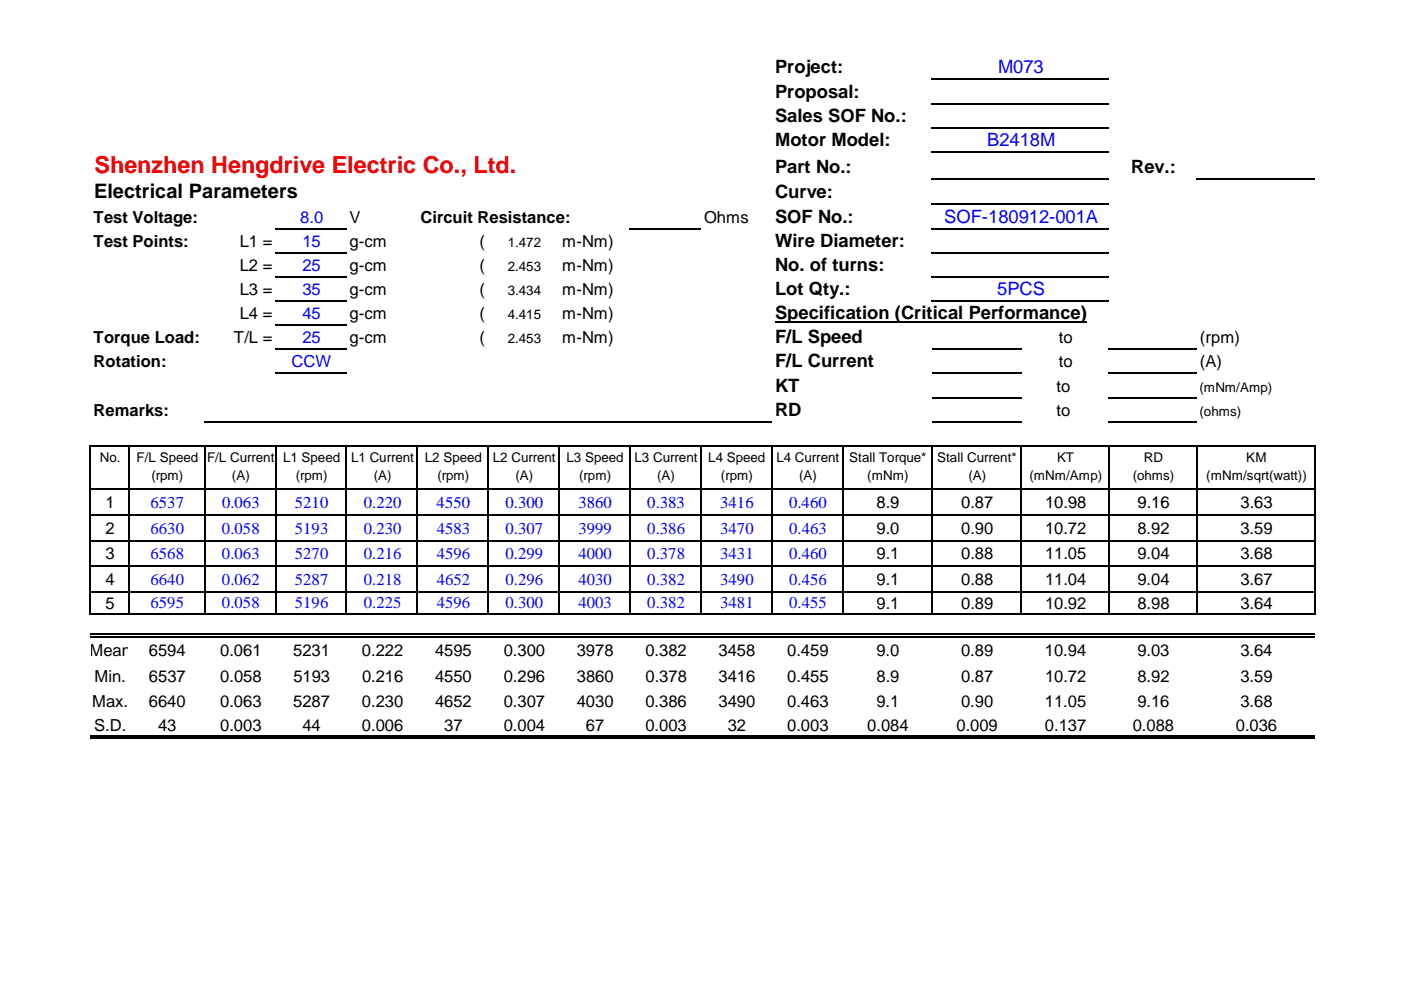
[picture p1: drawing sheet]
<svg xmlns="http://www.w3.org/2000/svg" width="297mm" height="210mm" viewBox="0 0 297 210" stroke-linecap="round" stroke-linejoin="round" font-family="sans-serif">
<defs><g id="words">
<text font-size="5" fill="#f00" x="20.1" y="36.7">Shenzhen Hengdrive Electric Co., Ltd.</text>
<text font-size="4.2" x="19.9" y="42.1">Electrical Parameters</text>
<g font-size="3.9">
<text x="164.3" y="15.5">Project:</text>
<text x="164.3" y="20.8">Proposal:</text>
<text x="164.3" y="26">Sales SOF No.:</text>
<text x="164.3" y="31.1">Motor Model:</text>
<text x="164.3" y="36.7">Part No.:</text>
<text x="239.9" y="36.7">Rev.:</text>
<text x="164.3" y="42.1">Curve:</text>
<text x="164.3" y="47.2">SOF No.:</text>
<text x="164.3" y="52.3">Wire Diameter:</text>
<text x="164.3" y="57.4">No. of turns:</text>
<text x="164.3" y="62.6">Lot Qty.:</text>
<text x="164.3" y="67.7">Specification (Critical Performance)</text>
<text x="164.3" y="72.8">F/L Speed</text>
<text x="164.3" y="77.9">F/L Current</text>
<text x="164.3" y="83.1">KT</text>
<text x="164.3" y="88.2">RD</text>
</g>
<g font-size="3.9" fill="#00f">
<text x="211.7" y="15.5">M073</text>
<text x="209.3" y="31.1">B2418M</text>
<text x="200.2" y="47.2">SOF-180912-001A</text>
<text x="211.5" y="62.6">5PCS</text>
</g>
<g font-size="3.5">
<text x="19.9" y="47.2">Test Voltage:</text>
<text x="74.1" y="47.2">V</text>
<text x="89.2" y="47.2">Circuit Resistance:</text>
<text x="149.3" y="47.2">Ohms</text>
<text x="19.9" y="52.3">Test Points:</text>
<text x="50.8" y="52.3">L1 =</text>
<text x="74.1" y="52.3">g-cm</text>
<text x="101.6" y="52.3">(</text>
<text x="119.2" y="52.3">m-Nm)</text>
<text x="50.8" y="57.4">L2 =</text>
<text x="74.1" y="57.4">g-cm</text>
<text x="101.6" y="57.4">(</text>
<text x="119.2" y="57.4">m-Nm)</text>
<text x="50.8" y="62.6">L3 =</text>
<text x="74.1" y="62.6">g-cm</text>
<text x="101.6" y="62.6">(</text>
<text x="119.2" y="62.6">m-Nm)</text>
<text x="50.8" y="67.7">L4 =</text>
<text x="74.1" y="67.7">g-cm</text>
<text x="101.6" y="67.7">(</text>
<text x="119.2" y="67.7">m-Nm)</text>
<text x="19.9" y="72.8">Torque Load:</text>
<text x="19.9" y="77.9">Rotation:</text>
<text x="49.6" y="72.8">T/L =</text>
<text x="74.1" y="72.8">g-cm</text>
<text x="101.6" y="72.8">(</text>
<text x="119.2" y="72.8">m-Nm)</text>
<text x="224.5" y="72.8">to</text>
<text x="224.5" y="77.9">to</text>
<text x="254.4" y="72.8">(rpm)</text>
<text x="254.4" y="77.9">(A)</text>
<text x="224" y="83.1">to</text>
<text x="19.9" y="88.2">Remarks:</text>
<text x="224" y="88.2">to</text>
<text x="22.4" y="107.7">1</text>
<text x="185.8" y="107.7">8 9</text>
<text x="185.8" y="107.8">8.9</text>
<text x="203.8" y="107.7">0 87</text>
<text x="203.8" y="107.8">0.87</text>
<text x="221.6" y="107.7">10 98</text>
<text x="221.6" y="107.8">10.98</text>
<text x="241.2" y="107.7">9 16</text>
<text x="241.2" y="107.8">9.16</text>
<text x="263" y="107.7">3 63</text>
<text x="263" y="107.8">3.63</text>
<text x="22.4" y="113.2">2</text>
<text x="185.8" y="113.2">9.0</text>
<text x="203.8" y="113.2">0.90</text>
<text x="221.6" y="113.2">10.72</text>
<text x="241.2" y="113.2">8.92</text>
<text x="263" y="113.2">3.59</text>
<text x="22.4" y="118.6">3</text>
<text x="185.8" y="118.6">9.1</text>
<text x="203.8" y="118.6">0.88</text>
<text x="221.6" y="118.6">11.05</text>
<text x="241.2" y="118.6">9.04</text>
<text x="263" y="118.6">3.68</text>
<text x="22.4" y="124">4</text>
<text x="185.8" y="124">9.1</text>
<text x="203.8" y="124">0.88</text>
<text x="221.6" y="124">11.04</text>
<text x="241.2" y="124">9.04</text>
<text x="263" y="124">3.67</text>
<text x="22.4" y="129.1">5</text>
<text x="185.8" y="129.1">9.1</text>
<text x="203.8" y="129.1">0.89</text>
<text x="221.6" y="129.1">10.92</text>
<text x="241.2" y="129.1">8.98</text>
<text x="263" y="129.1">3.64</text>
<text x="19" y="139.1">Mean</text>
<text x="31.6" y="139.1">6594</text>
<text x="46.7" y="139.1">0.061</text>
<text x="62.2" y="139.1">5231</text>
<text x="76.7" y="139.1">0.222</text>
<text x="92.2" y="139.1">4595</text>
<text x="106.8" y="139.1">0.300</text>
<text x="122.3" y="139.1">3978</text>
<text x="136.9" y="139.1">0.382</text>
<text x="152.3" y="139.1">3458</text>
<text x="166.9" y="139.1">0.459</text>
<text x="185.8" y="139.1">9.0</text>
<text x="203.8" y="139.1">0.89</text>
<text x="221.5" y="139.1">10.94</text>
<text x="241.1" y="139.1">9.03</text>
<text x="263" y="139.1">3.64</text>
<text x="19.6" y="150">Max.</text>
<text x="20.1" y="144.6">Min.</text>
<text x="31.6" y="150">6640</text>
<text x="31.6" y="144.6">6537</text>
<text x="46.7" y="150">0.063</text>
<text x="46.7" y="144.6">0.058</text>
<text x="62.2" y="150">5287</text>
<text x="62.2" y="144.6">5193</text>
<text x="76.7" y="150">0.230</text>
<text x="76.8" y="144.6">0.216</text>
<text x="92.2" y="150">4652</text>
<text x="92.3" y="144.6">4550</text>
<text x="106.8" y="150">0.307</text>
<text x="106.8" y="144.6">0.296</text>
<text x="122.3" y="150">4030</text>
<text x="122.3" y="144.6">3860</text>
<text x="136.9" y="150">0.386</text>
<text x="136.9" y="144.6">0.378</text>
<text x="152.3" y="150">3490</text>
<text x="152.4" y="144.6">3416</text>
<text x="166.9" y="150">0.463</text>
<text x="166.9" y="144.6">0.455</text>
<text x="185.8" y="150">9.1</text>
<text x="185.8" y="144.6">8.9</text>
<text x="203.8" y="150">0.90</text>
<text x="203.8" y="144.6">0.87</text>
<text x="221.5" y="150">11.05</text>
<text x="221.6" y="144.6">10.72</text>
<text x="241.1" y="150">9.16</text>
<text x="241.2" y="144.6">8.92</text>
<text x="263" y="150">3.68</text>
<text x="263" y="144.6">3.59</text>
<text x="20" y="155">S.D.</text>
<text x="33.5" y="155">43</text>
<text x="46.7" y="155">0.003</text>
<text x="64.1" y="155">44</text>
<text x="76.7" y="155">0.006</text>
<text x="94.2" y="155">37</text>
<text x="106.8" y="155">0.004</text>
<text x="124.2" y="155">67</text>
<text x="136.9" y="155">0.003</text>
<text x="154.3" y="155">32</text>
<text x="166.9" y="155">0.003</text>
<text x="183.9" y="155">0.084</text>
<text x="202.8" y="155">0.009</text>
<text x="221.6" y="155">0.137</text>
<text x="240.2" y="155">0.088</text>
<text x="262" y="155">0.036</text>
</g>
<g font-size="3.5" fill="#00f">
<text x="63.7" y="47.2">8.0</text>
<text x="64.1" y="52.3">15</text>
<text x="64.1" y="57.4">25</text>
<text x="64.1" y="62.6">35</text>
<text x="64.1" y="67.7">45</text>
<text x="61.8" y="77.9">CCW</text>
<text x="64.1" y="72.8">25</text>
<text x="31.9" y="107.7">6537</text>
<text x="47.1" y="107.7">0 063</text>
<text x="47.1" y="107.8">0.063</text>
<text x="62.5" y="107.7">5210</text>
<text x="77.1" y="107.7">0 220</text>
<text x="77.1" y="107.8">0.220</text>
<text x="92.6" y="107.7">4550</text>
<text x="107.2" y="107.7">0 300</text>
<text x="107.2" y="107.8">0.300</text>
<text x="122.6" y="107.7">3860</text>
<text x="137.2" y="107.7">0 383</text>
<text x="137.2" y="107.8">0.383</text>
<text x="152.7" y="107.7">3416</text>
<text x="167.3" y="107.7">0 460</text>
<text x="167.3" y="107.8">0.460</text>
<text x="31.9" y="113.2">6630</text>
<text x="47.1" y="113.2">0.058</text>
<text x="62.5" y="113.2">5193</text>
<text x="77.1" y="113.2">0.230</text>
<text x="92.6" y="113.2">4583</text>
<text x="107.2" y="113.2">0.307</text>
<text x="122.6" y="113.2">3999</text>
<text x="137.2" y="113.2">0.386</text>
<text x="152.7" y="113.2">3470</text>
<text x="167.3" y="113.2">0.463</text>
<text x="31.9" y="118.6">6568</text>
<text x="47.1" y="118.6">0.063</text>
<text x="62.5" y="118.6">5270</text>
<text x="77.1" y="118.6">0.216</text>
<text x="92.6" y="118.6">4596</text>
<text x="107.2" y="118.6">0.299</text>
<text x="122.6" y="118.6">4000</text>
<text x="137.2" y="118.6">0.378</text>
<text x="152.7" y="118.6">3431</text>
<text x="167.3" y="118.6">0.460</text>
<text x="31.9" y="124">6640</text>
<text x="47.1" y="124">0.062</text>
<text x="62.5" y="124">5287</text>
<text x="77.1" y="124">0.218</text>
<text x="92.6" y="124">4652</text>
<text x="107.2" y="124">0.296</text>
<text x="122.6" y="124">4030</text>
<text x="137.2" y="124">0.382</text>
<text x="152.7" y="124">3490</text>
<text x="167.3" y="124">0.456</text>
<text x="31.9" y="129">6595</text>
<text x="47.1" y="129">0.058</text>
<text x="62.5" y="129">5196</text>
<text x="77.1" y="129">0.225</text>
<text x="92.6" y="129">4596</text>
<text x="107.2" y="129">0.300</text>
<text x="122.6" y="129">4003</text>
<text x="137.2" y="129">0.382</text>
<text x="152.7" y="129">3481</text>
<text x="167.3" y="129">0.455</text>
</g>
<g font-size="2.8">
<text x="107.7" y="52.3">1.472</text>
<text x="107.7" y="57.4">2.453</text>
<text x="107.7" y="62.6">3.434</text>
<text x="107.7" y="67.7">4.415</text>
<text x="107.7" y="72.8">2.453</text>
<text x="254.3" y="83.1">(mNm/Amp)</text>
<text x="254.3" y="88.2">(ohms)</text>
<text x="21.2" y="97.9">No.</text>
<text x="29" y="97.9">F/L Speed F/L Current L1 Speed</text>
<text x="32.1" y="101.7">(rpm)</text>
<text x="49.2" y="101.7">(A)</text>
<text x="62.7" y="101.7">(rpm)</text>
<text x="74.4" y="97.9">L1 Current</text>
<text x="79.2" y="101.7">(A)</text>
<text x="90.1" y="97.9">L2 Speed</text>
<text x="92.7" y="101.7">(rpm)</text>
<text x="104.5" y="97.9">L2 Current</text>
<text x="109.3" y="101.7">(A)</text>
<text x="120.1" y="97.9">L3 Speed</text>
<text x="122.8" y="101.7">(rpm)</text>
<text x="134.6" y="97.9">L3 Current</text>
<text x="139.4" y="101.7">(A)</text>
<text x="150.2" y="97.9">L4 Speed</text>
<text x="152.9" y="101.7">(rpm)</text>
<text x="164.6" y="97.9">L4 Current</text>
<text x="169.4" y="101.7">(A)</text>
<text x="180.1" y="97.9">Stall Torque*</text>
<text x="183.9" y="101.7">(mNm)</text>
<text x="198.7" y="97.9">Stall Current*</text>
<text x="205.3" y="101.7">(A)</text>
<text x="218.3" y="101.7">(mNm/Amp)</text>
<text x="224.1" y="97.9">KT</text>
<text x="240.1" y="101.7">(ohms)</text>
<text x="242.5" y="97.9">RD</text>
<text x="255.8" y="101.7">(mNm/sqrt(watt))</text>
<text x="264.2" y="97.9">KM</text>
</g>
</g></defs>
<path d="M164.3 68.3h66.2" fill="none" stroke="#000" stroke-width=".42"/>
<g fill="none" stroke="#000" stroke-width=".34">
<path d="M197.6 16.7h37.6M197.6 38h37.6M197.6 22.1h37.6M197.6 27.2h37.6M197.6 32.3h37.6M253.7 38h25.1M58.4 48.5h15.1M58.4 53.6h15.1M58.4 58.7h15.1M133.6 48.5h15M197.6 48.5h37.6M197.6 53.6h37.6"/>
<path d="M197.6 58.7h37.6M197.6 43.3h37.6M58.4 63.8h15.1M58.4 74.1h15.1M58.4 79.2h15.1M58.4 69h15.1M197.6 63.8h37.6M197.6 74.1h18.9M197.6 79.2h18.9M235.1 74.1h18.7M235.1 79.2h18.7M19.2 94.4v35.9"/>
<path d="M19.3 94.6h259.6M27.3 94.7v35.6M43.4 89.5h120.3M43.4 94.7v35.6M58.4 94.7v35.6M73.4 94.7v35.6M88.5 94.7v35.6M103.5 94.7v35.6M118.5 94.7v35.6M133.6 94.7v35.6M148.6 94.7v35.6M163.6 94.7v35.6"/>
<path d="M178.6 94.7v35.6M197.6 84.3h18.9M197.6 89.5h18.9M197.6 94.7v35.6M216.5 94.7v35.6M235.1 94.7v35.6M235.1 84.3h18.7M235.1 89.5h18.7M253.7 94.7v35.6M278.8 94.7v35.6M19.3 103.8h259.6M19.3 109.3h259.6"/>
<path d="M19.3 114.7h259.6M19.2 134.4h259.6M19.2 135.1h259.6M19.3 120.1h259.6M19.3 125.5h259.6M19.3 130.1h259.6"/>
</g>
<path d="M19.2 156h259.6v.7h-259.6z" fill="#000"/>
<use href="#words"/>
</svg>
